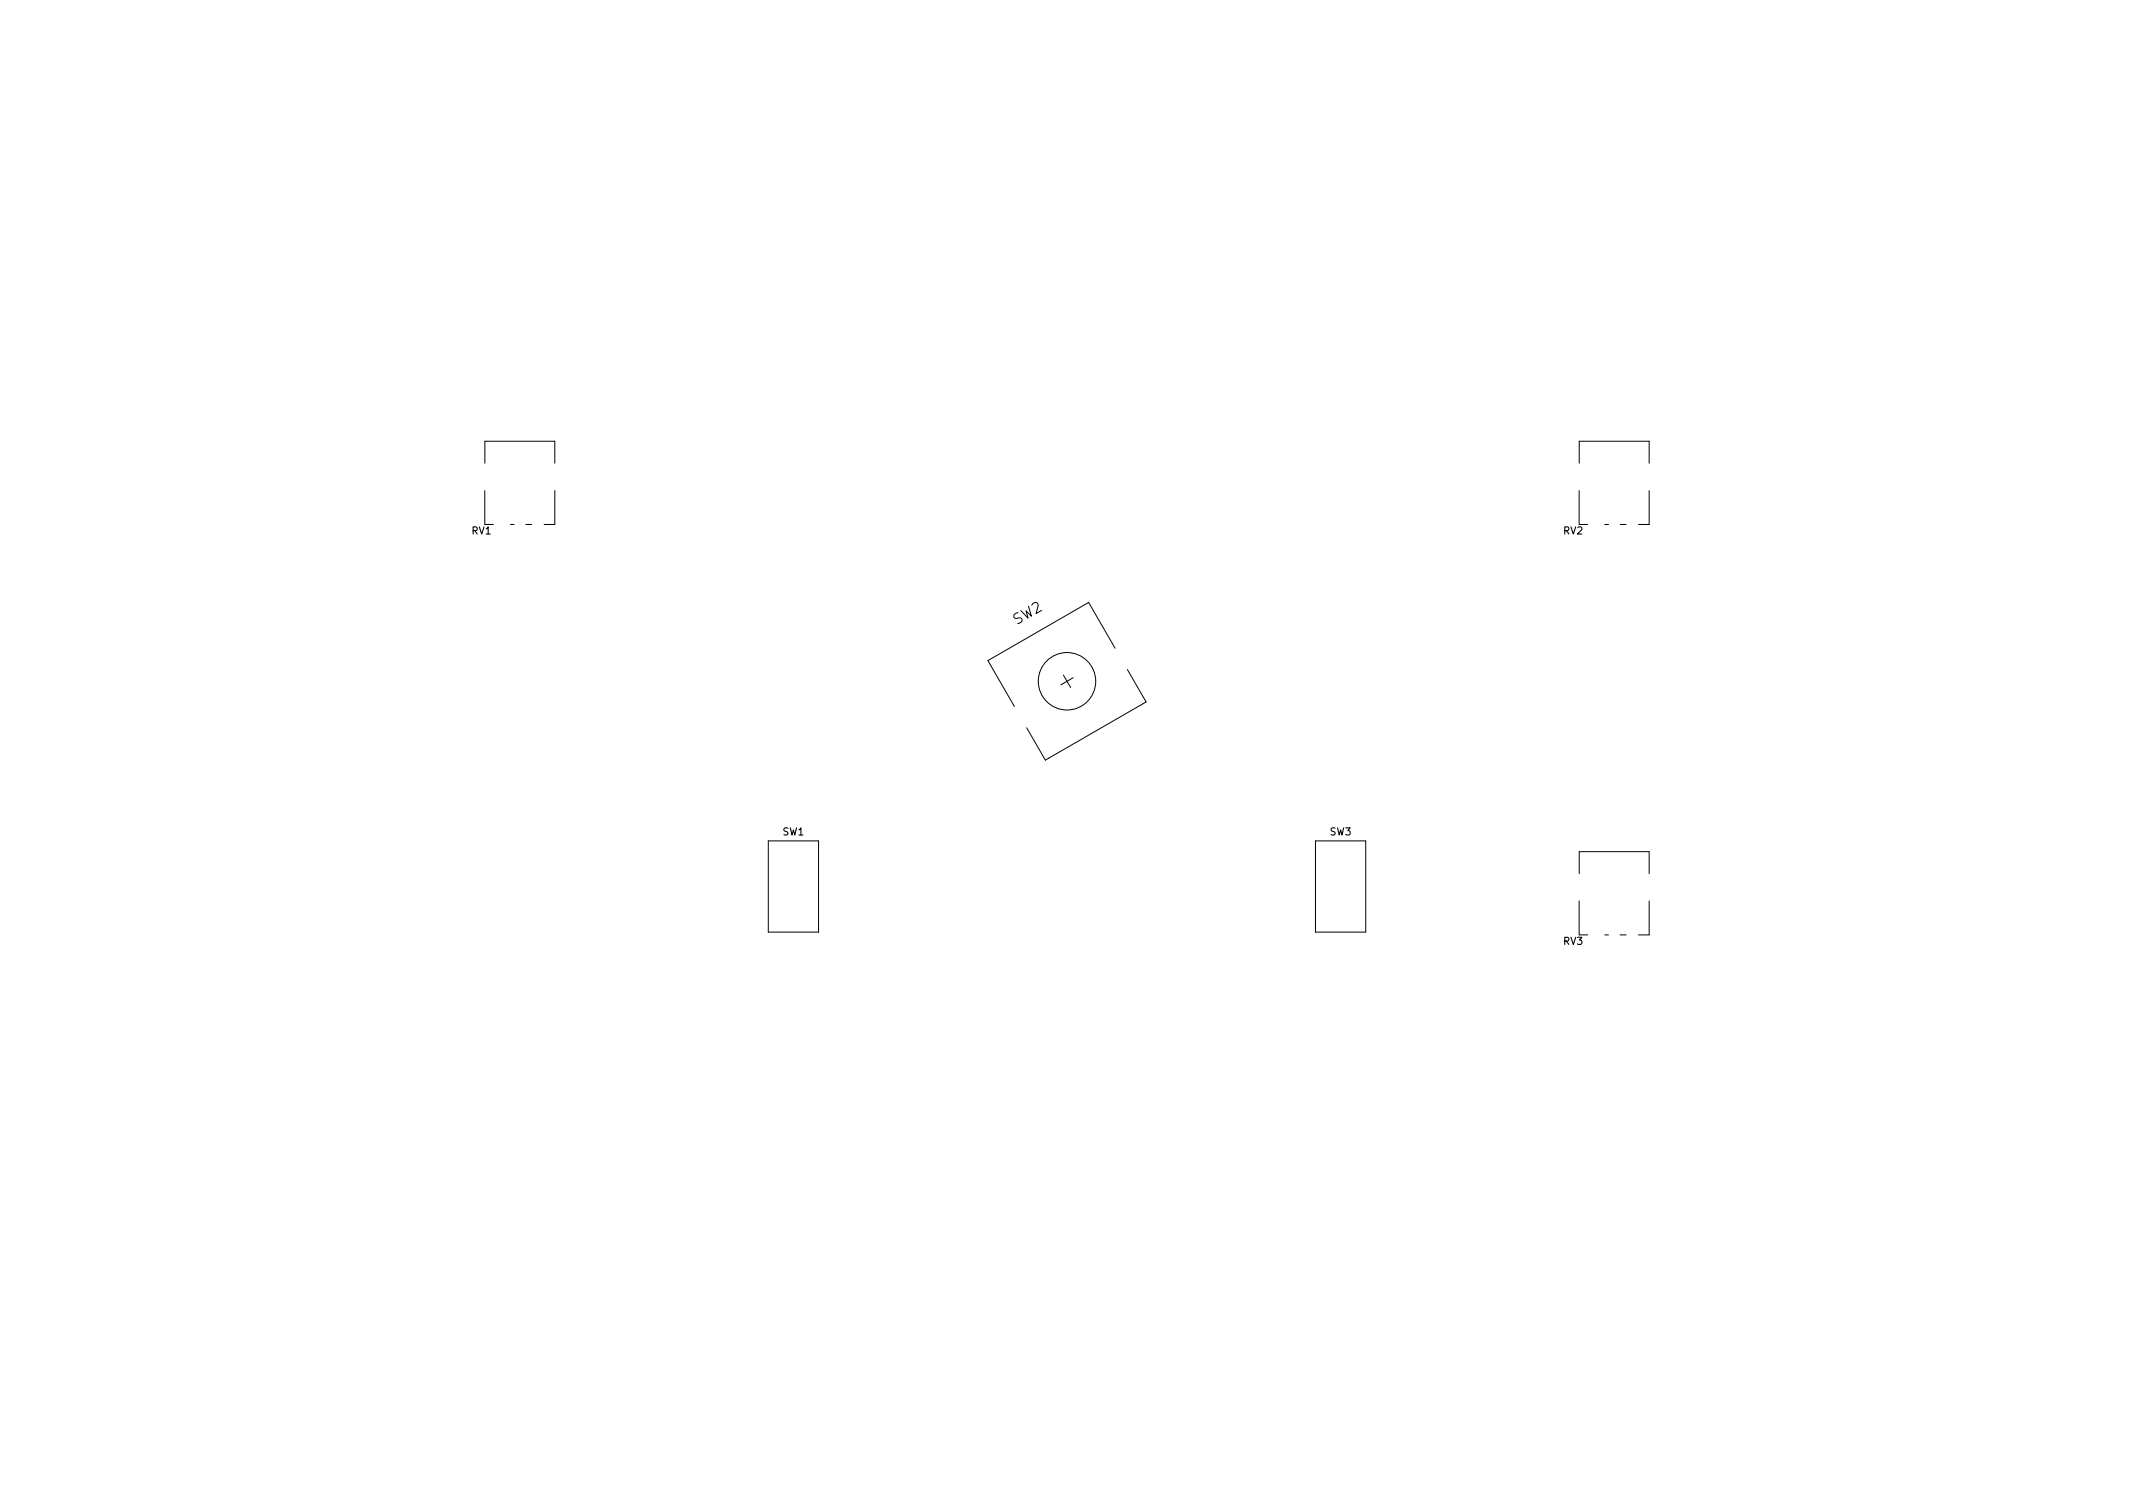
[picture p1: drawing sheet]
<svg xmlns="http://www.w3.org/2000/svg" width="297mm" height="210mm" viewBox="0 0 297 210" stroke-linecap="round" stroke-linejoin="round" font-family="sans-serif">
<defs><g id="words">
<text font-size="2" fill="#fff" x="141.6" y="87.1" transform="rotate(-30 141.6 87.1)">SW2</text>
<g font-size="1.4">
<text x="65.7" y="74.4">RV1</text>
<text x="217.7" y="74.4">RV2</text>
<text x="109" y="116.3">SW1</text>
<text x="185.2" y="116.3">SW3</text>
<text x="217.7" y="131.6">RV3</text>
</g>
</g></defs>
<g fill="none" stroke="#000" stroke-width=".14">
<path d="M67.5 68.3v4.7h1.2M67.5 64.5v-3.1h9.8v3.1M71.1 73h.5M73.2 73h.8M77.3 68.3v4.7h-1.5M219.9 68.3v4.7h1.2M219.9 64.5v-3.1h9.8v3.1M223.5 73h.5M225.6 73h.8M229.7 68.3v4.7h-1.5M148.1 94l1 1.7M149.5 94.4l-1.8 1"/>
<path d="M155.3 90.3l-3.7-6.4-14 8.1 3.7 6.4M157 93.2l2.6 4.5-.5 .3-13.5 7.8-2.6-4.5M107 117.1h7v12.7h-7zM183.2 117.1h7v12.7h-7zM219.9 125.5v4.7h1.2M219.9 121.6v-3h9.8v3M223.5 130.2h.5M225.6 130.2h.8M229.7 125.5v4.7h-1.5"/>
<circle cx="148.6" cy="94.9" r="4"/>
</g>
<g fill="#fff" stroke="#fff" stroke-width=".14">
<circle cx="171" cy="114.8" r=".25"/>
<circle cx="92.2" cy="119.6" r=".25"/>
<circle cx="165.1" cy="93.2" r=".25"/>
<circle cx="170.9" cy="124.7" r=".25"/>
<circle cx="155.7" cy="119.1" r=".25"/>
<circle cx="174.8" cy="91.9" r=".25"/>
<circle cx="173" cy="98" r=".25"/>
<circle cx="160.5" cy="100.6" r=".25"/>
<circle cx="160.8" cy="116.3" r=".25"/>
<circle cx="160.3" cy="107.7" r=".25"/>
<circle cx="166.9" cy="98" r=".25"/>
<circle cx="155.7" cy="116.6" r=".25"/>
<circle cx="155.7" cy="121.7" r=".25"/>
<circle cx="170.9" cy="122.2" r=".25"/>
<circle cx="178.1" cy="100.6" r=".25"/>
<circle cx="224.8" cy="117.3" r=".25"/>
<circle cx="174" cy="121.9" r=".25"/>
<circle cx="168.4" cy="132.6" r=".25"/>
<circle cx="172.2" cy="116.3" r=".25"/>
<circle cx="170.8" cy="98" r=".25"/>
<circle cx="163.1" cy="110.2" r=".25"/>
<circle cx="177" cy="133.9" r=".25"/>
<circle cx="172.7" cy="114.8" r=".25"/>
<circle cx="165.6" cy="123.7" r=".25"/>
<circle cx="169.2" cy="103.9" r=".25"/>
<circle cx="171.2" cy="103.9" r=".25"/>
<circle cx="156.1" cy="91.8" r="1"/>
<circle cx="142.2" cy="99.8" r="1"/>
<circle cx="139.7" cy="89.4" r=".45"/>
<circle cx="141.9" cy="88.2" r=".45"/>
<circle cx="146.2" cy="85.7" r=".45"/>
<circle cx="148.3" cy="84.4" r=".45"/>
<circle cx="157.5" cy="100.3" r=".45"/>
<circle cx="155.3" cy="101.5" r=".45"/>
<circle cx="153.2" cy="102.8" r=".45"/>
<circle cx="151" cy="104" r=".45"/>
<circle cx="148.8" cy="105.3" r=".45"/>
<circle cx="186.7" cy="118.7" r=".92"/>
<circle cx="186.7" cy="123.4" r=".92"/>
<circle cx="186.7" cy="128.1" r=".92"/>
<circle cx="222.3" cy="131.1" r=".5"/>
<circle cx="224.8" cy="131.1" r=".5"/>
<circle cx="227.3" cy="131.1" r=".5"/>
<circle cx="110.5" cy="118.7" r=".92"/>
<circle cx="110.5" cy="123.4" r=".92"/>
<circle cx="110.5" cy="128.1" r=".92"/>
<circle cx="222.3" cy="73.9" r=".5"/>
<circle cx="224.8" cy="73.9" r=".5"/>
<circle cx="227.3" cy="73.9" r=".5"/>
<circle cx="69.9" cy="73.9" r=".5"/>
<circle cx="72.4" cy="73.9" r=".5"/>
<circle cx="74.9" cy="73.9" r=".5"/>
<circle cx="78.7" cy="78.5" r=".55"/>
<circle cx="68.6" cy="78.5" r=".55"/>
<circle cx="78.7" cy="88.6" r=".55"/>
<circle cx="68.6" cy="88.6" r=".55"/>
<circle cx="132.1" cy="89.1" r=".4"/>
<circle cx="134.6" cy="89.1" r=".4"/>
<circle cx="205" cy="77.7" r=".5"/>
<circle cx="207.5" cy="77.7" r=".5"/>
<circle cx="205" cy="75.2" r=".5"/>
<circle cx="207.5" cy="75.2" r=".5"/>
<circle cx="205" cy="72.6" r=".5"/>
<circle cx="207.5" cy="72.6" r=".5"/>
<circle cx="205" cy="70.1" r=".5"/>
<circle cx="207.5" cy="70.1" r=".5"/>
<circle cx="205" cy="67.6" r=".5"/>
<circle cx="207.5" cy="67.6" r=".5"/>
<circle cx="68.6" cy="93.7" r=".55"/>
<circle cx="78.7" cy="93.7" r=".55"/>
<circle cx="135.9" cy="65" r=".5"/>
<circle cx="181" cy="77.7" r=".5"/>
<circle cx="183.5" cy="77.7" r=".5"/>
<circle cx="181" cy="75.2" r=".5"/>
<circle cx="183.5" cy="75.2" r=".5"/>
<circle cx="181" cy="72.6" r=".5"/>
<circle cx="183.5" cy="72.6" r=".5"/>
<circle cx="181" cy="70.1" r=".5"/>
<circle cx="183.5" cy="70.1" r=".5"/>
<circle cx="181" cy="67.6" r=".5"/>
<circle cx="183.5" cy="67.6" r=".5"/>
<circle cx="119.8" cy="79" r="1.75"/>
<circle cx="104" cy="81.5" r=".6"/>
<circle cx="104" cy="79" r=".6"/>
<circle cx="104" cy="76.4" r=".6"/>
<circle cx="159.5" cy="65" r=".5"/>
<circle cx="68.6" cy="83.4" r=".55"/>
<circle cx="78.7" cy="83.4" r=".55"/>
<circle cx="140.9" cy="127.8" r=".4"/>
<circle cx="143.4" cy="127.8" r=".4"/>
<circle cx="119.8" cy="91.7" r="1.75"/>
<circle cx="104" cy="94.2" r=".6"/>
<circle cx="104" cy="91.7" r=".6"/>
<circle cx="104" cy="89.1" r=".6"/>
<circle cx="168.9" cy="77.7" r=".5"/>
<circle cx="171.4" cy="77.7" r=".5"/>
<circle cx="168.9" cy="75.2" r=".5"/>
<circle cx="171.4" cy="75.2" r=".5"/>
<circle cx="168.9" cy="72.6" r=".5"/>
<circle cx="171.4" cy="72.6" r=".5"/>
<circle cx="168.9" cy="70.1" r=".5"/>
<circle cx="171.4" cy="70.1" r=".5"/>
<circle cx="168.9" cy="67.6" r=".5"/>
<circle cx="171.4" cy="67.6" r=".5"/>
<circle cx="148.6" cy="111.8" r=".5"/>
<circle cx="148.6" cy="114.3" r=".5"/>
<circle cx="148.6" cy="116.8" r=".5"/>
<circle cx="148.6" cy="119.4" r=".5"/>
<circle cx="113" cy="68.8" r=".55"/>
<circle cx="123.2" cy="68.8" r=".55"/>
<circle cx="135.9" cy="104.4" r=".5"/>
<circle cx="89" cy="75.2" r=".6"/>
<circle cx="96.5" cy="75.2" r=".6"/>
<circle cx="155.2" cy="129.3" r=".5"/>
<circle cx="132.1" cy="81.5" r=".4"/>
<circle cx="134.6" cy="81.5" r=".4"/>
<circle cx="129.5" cy="94.2" r=".55"/>
<circle cx="129.5" cy="104.4" r=".55"/>
<circle cx="129.5" cy="76.4" r=".55"/>
<circle cx="129.5" cy="66.3" r=".55"/>
<circle cx="72.4" cy="104.8" r=".7"/>
<circle cx="76.6" cy="104.8" r=".7"/>
<circle cx="72.4" cy="99.3" r=".7"/>
<circle cx="76.6" cy="99.3" r=".7"/>
<circle cx="144.8" cy="80.8" r=".65"/>
<circle cx="152.4" cy="80.8" r=".65"/>
<circle cx="142.7" cy="65" r=".5"/>
<circle cx="89" cy="94.2" r=".6"/>
<circle cx="96.5" cy="94.2" r=".6"/>
<circle cx="107.9" cy="66.3" r=".4"/>
<circle cx="105.4" cy="66.3" r=".4"/>
<circle cx="102.9" cy="66.3" r=".4"/>
<circle cx="102.9" cy="103.1" r=".4"/>
<circle cx="105.4" cy="103.1" r=".4"/>
<circle cx="107.9" cy="103.1" r=".4"/>
<circle cx="193" cy="77.7" r=".5"/>
<circle cx="195.6" cy="77.7" r=".5"/>
<circle cx="193" cy="75.2" r=".5"/>
<circle cx="195.6" cy="75.2" r=".5"/>
<circle cx="193" cy="72.6" r=".5"/>
<circle cx="195.6" cy="72.6" r=".5"/>
<circle cx="193" cy="70.1" r=".5"/>
<circle cx="195.6" cy="70.1" r=".5"/>
<circle cx="193" cy="67.6" r=".5"/>
<circle cx="195.6" cy="67.6" r=".5"/>
<circle cx="96.5" cy="118.4" r=".6"/>
<circle cx="96.5" cy="120.9" r=".6"/>
<circle cx="96.5" cy="123.4" r=".6"/>
<circle cx="96.5" cy="126" r=".6"/>
<circle cx="96.5" cy="128.5" r=".6"/>
<circle cx="123.2" cy="101.8" r=".55"/>
<circle cx="113" cy="101.8" r=".55"/>
<circle cx="153.7" cy="65" r=".6"/>
<circle cx="151.1" cy="65" r=".6"/>
<circle cx="148.6" cy="65" r=".6"/>
</g>
<path d="M67.6 66.1v.7M77.2 66.1v.7M220 66.1v.7M229.6 66.1v.7M220 123.2v.7M229.6 123.2v.7" fill="none" stroke="#fff" stroke-width="1.1"/>
<use href="#words"/>
</svg>
